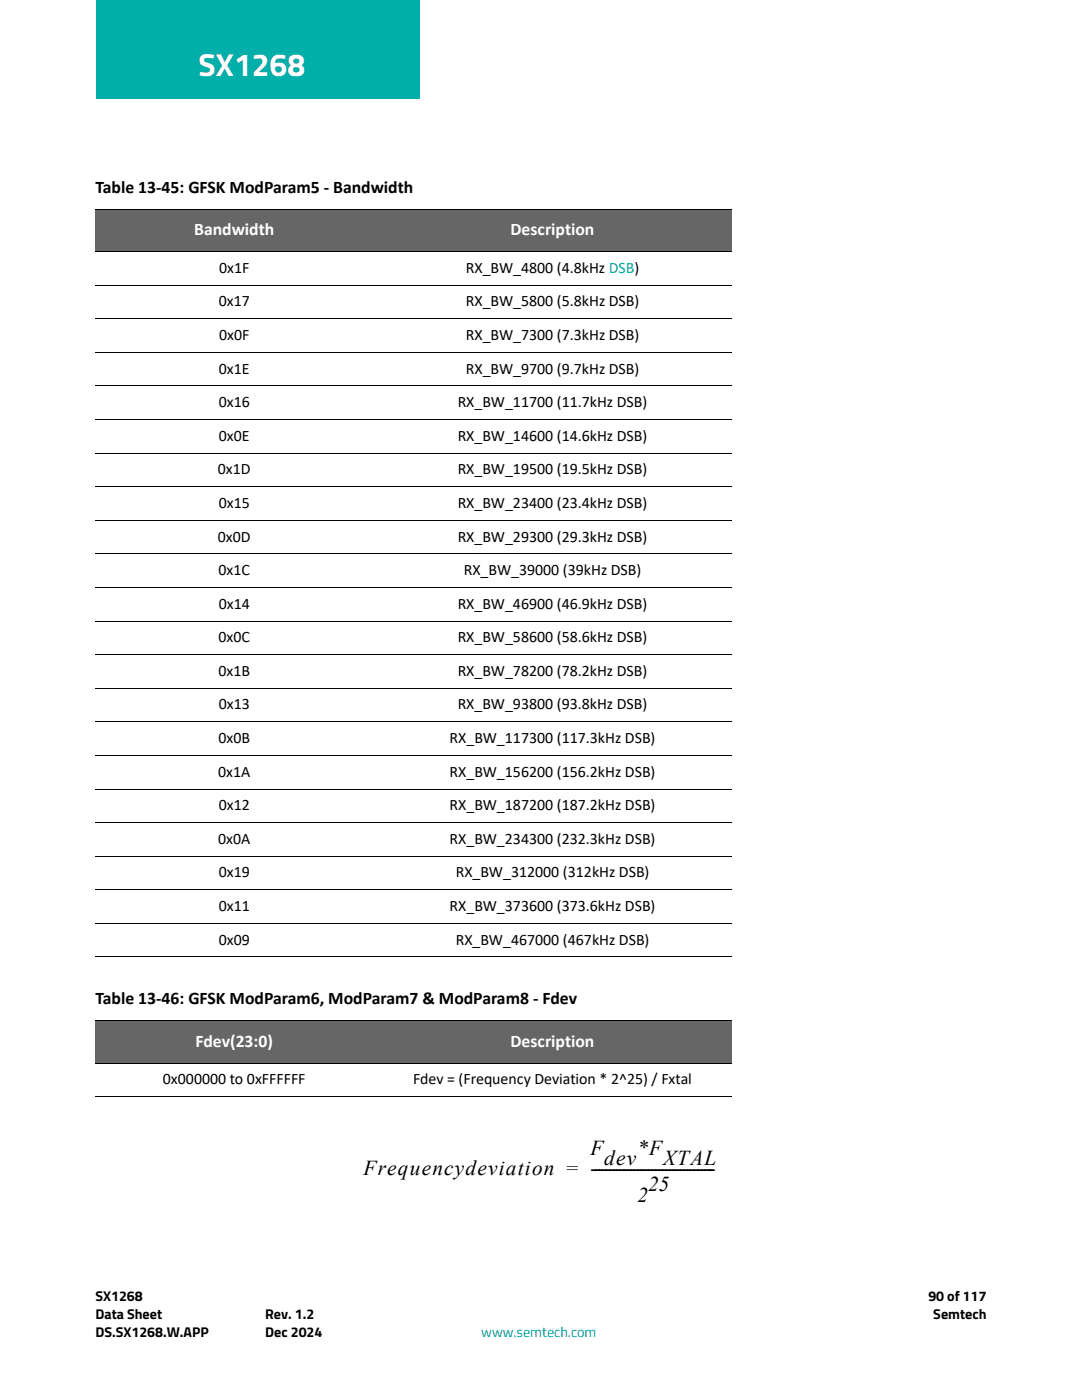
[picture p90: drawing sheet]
<svg xmlns="http://www.w3.org/2000/svg" width="216mm" height="279mm" viewBox="0 0 216 279" stroke-linecap="round" stroke-linejoin="round" font-family="sans-serif">
<defs><g id="words">
<text font-size="6.3" fill="#fff" x="39.6" y="15.1">SX1268</text>
<g font-size="4.2">
<text x="117.8" y="230.5">F</text>
<text x="120.6" y="232.5">dev</text>
<text x="127.2" y="230.5">*F</text>
<text x="132.3" y="232.5">XTAL</text>
<text x="72.5" y="234.6">Frequencydeviation = -----------------------------------</text>
<text x="127.2" y="239.8">2</text>
<text x="129.3" y="237.7">25</text>
</g>
<g font-size="3.5">
<text x="19" y="38.5">Table 13-45: GFSK ModParam5 - Bandwidth</text>
<text x="19" y="200.4">Table 13-46: GFSK ModParam6, ModParam7 &amp; ModParam8 - Fdev</text>
</g>
<g font-size="3.5" fill="#fff">
<text x="38.7" y="46.9">Bandwidth</text>
<text x="101.9" y="46.9">Description</text>
<text x="39" y="208.9">Fdev(23:0)</text>
<text x="101.9" y="208.9">Description</text>
</g>
<g font-size="3.2">
<text x="43.7" y="54.5">0x1F</text>
<text x="92.9" y="54.5">RX_BW_4800 (4.8kHz DSB)</text>
<text x="43.7" y="61.2">0x17</text>
<text x="92.9" y="61.2">RX_BW_5800 (5.8kHz DSB)</text>
<text x="43.7" y="67.9">0x0F</text>
<text x="92.9" y="67.9">RX_BW_7300 (7.3kHz DSB)</text>
<text x="43.7" y="74.6">0x1E</text>
<text x="92.9" y="74.6">RX_BW_9700 (9.7kHz DSB)</text>
<text x="43.7" y="81.3">0x16</text>
<text x="91.3" y="81.3">RX_BW_11700 (11.7kHz DSB)</text>
<text x="43.7" y="88">0x0E</text>
<text x="91.3" y="88">RX_BW_14600 (14.6kHz DSB)</text>
<text x="43.5" y="94.7">0x1D</text>
<text x="91.3" y="94.7">RX_BW_19500 (19.5kHz DSB)</text>
<text x="43.7" y="101.4">0x15</text>
<text x="91.3" y="101.4">RX_BW_23400 (23.4kHz DSB)</text>
<text x="43.5" y="108.1">0x0D</text>
<text x="91.3" y="108.1">RX_BW_29300 (29.3kHz DSB)</text>
<text x="43.6" y="114.8">0x1C</text>
<text x="92.5" y="114.8">RX_BW_39000 (39kHz DSB)</text>
<text x="43.7" y="121.5">0x14</text>
<text x="91.3" y="121.5">RX_BW_46900 (46.9kHz DSB)</text>
<text x="43.6" y="128.2">0x0C</text>
<text x="91.3" y="128.2">RX_BW_58600 (58.6kHz DSB)</text>
<text x="43.6" y="134.9">0x1B</text>
<text x="91.3" y="134.9">RX_BW_78200 (78.2kHz DSB)</text>
<text x="43.7" y="141.6">0x13</text>
<text x="91.3" y="141.6">RX_BW_93800 (93.8kHz DSB)</text>
<text x="43.6" y="148.3">0x0B</text>
<text x="89.7" y="148.3">RX_BW_117300 (117.3kHz DSB)</text>
<text x="43.5" y="155">0x1A</text>
<text x="89.7" y="155">RX_BW_156200 (156.2kHz DSB)</text>
<text x="43.7" y="161.7">0x12</text>
<text x="89.7" y="161.7">RX_BW_187200 (187.2kHz DSB)</text>
<text x="43.5" y="168.4">0x0A</text>
<text x="89.7" y="168.4">RX_BW_234300 (232.3kHz DSB)</text>
<text x="43.7" y="175.1">0x19</text>
<text x="90.9" y="175.1">RX_BW_312000 (312kHz DSB)</text>
<text x="43.7" y="181.8">0x11</text>
<text x="89.7" y="181.8">RX_BW_373600 (373.6kHz DSB)</text>
<text x="43.7" y="188.5">0x09</text>
<text x="90.9" y="188.5">RX_BW_467000 (467kHz DSB)</text>
<text x="32.5" y="216.4">0x000000 to 0xFFFFFF</text>
<text x="82.4" y="216.4">Fdev = (Frequency Deviation * 2^25) / Fxtal</text>
</g>
<g font-size="2.8">
<text x="19" y="259.7">SX1268</text>
<text x="19" y="263.2">Data Sheet</text>
<text x="52.9" y="263.2">Rev. 1.2</text>
<text x="185.2" y="259.7">90 of 117</text>
<text x="186.2" y="263.2">Semtech</text>
<text x="19" y="266.7">DS.SX1268.W.APP</text>
<text x="52.9" y="266.7">Dec 2024</text>
</g>
<text font-size="2.8" fill="#00afaa" x="96" y="266.7">www.semtech.com</text>
</g></defs>
<path d="M19.3 -.1h64.5v19.8h-64.5z" fill="#00afaa"/>
<g fill="#666">
<path d="M19 41.8h55.4v8.4h-55.4z"/>
<path d="M74.4 41.8h71.6v8.4h-71.6z"/>
<path d="M19 203.7h55.4v8.4h-55.4z"/>
<path d="M74.4 203.7h71.6v8.4h-71.6z"/>
</g>
<g fill="none" stroke="#000" stroke-width=".2">
<path d="M19 41.8h127M19 50.2h127M19 56.9h127M19 63.6h127M19 70.3h127M19 77h127M19 83.7h127M19 90.4h127M19 97.2h127M19 103.8h127M19 110.6h127M19 117.3h127"/>
<path d="M19 123.9h127M19 130.7h127M19 137.4h127M19 144.1h127M19 150.8h127M19 157.5h127M19 164.2h127M19 170.9h127M19 177.6h127M19 184.3h127M19 191h127M19 203.7h127"/>
<path d="M19 212.1h127M19 218.9h127"/>
</g>
<use href="#words"/>
</svg>
